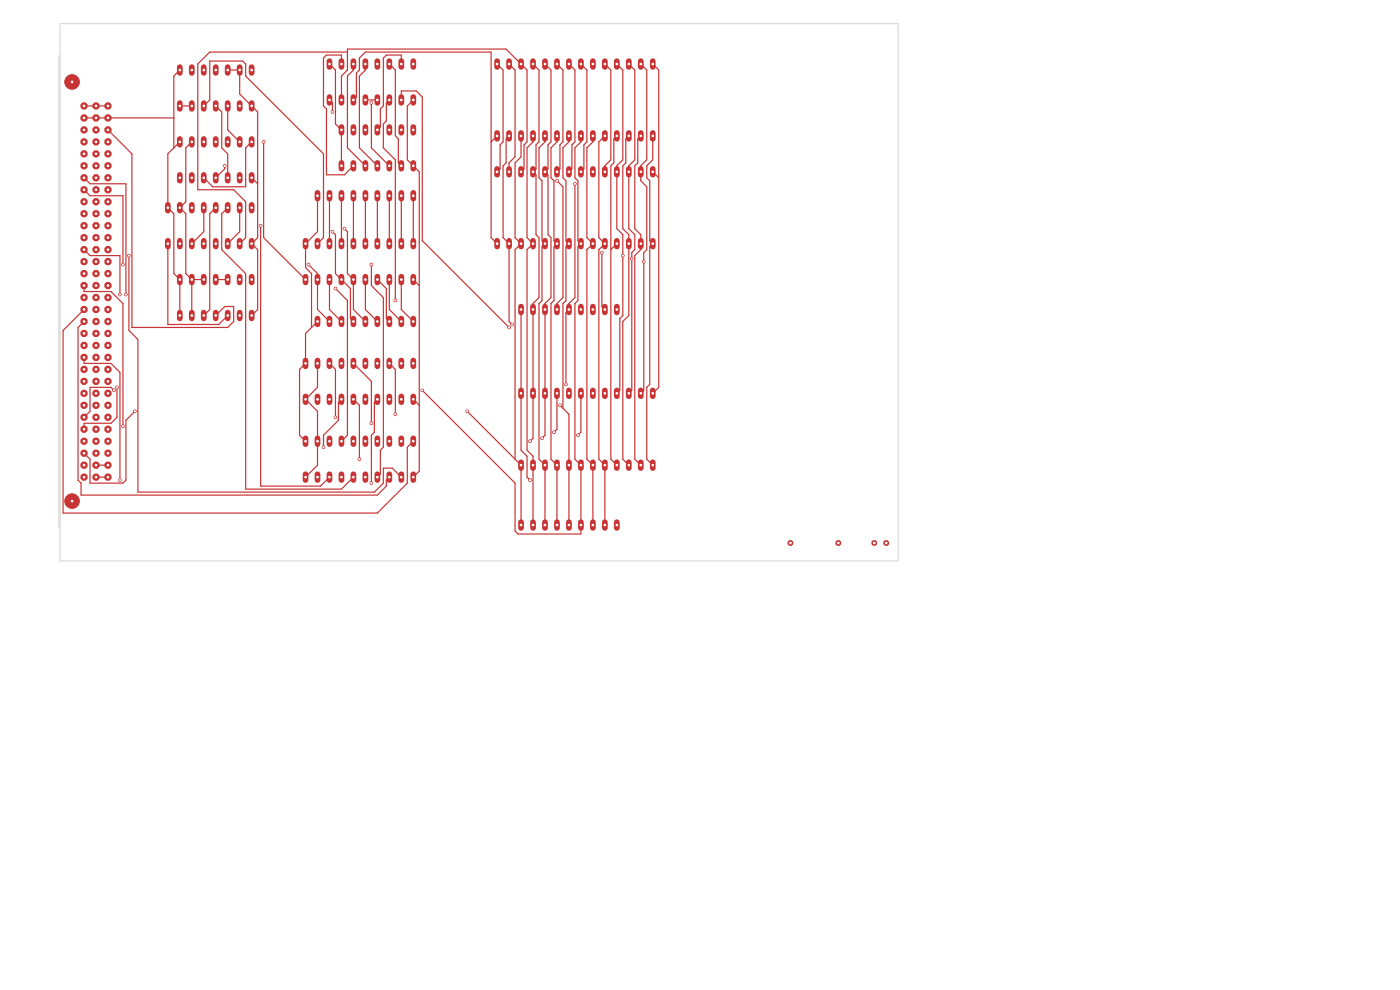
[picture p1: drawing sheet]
<svg xmlns="http://www.w3.org/2000/svg" width="297mm" height="210mm" viewBox="0 0 297 210" stroke-linecap="round" stroke-linejoin="round" font-family="sans-serif">
<g fill="none" stroke="#c83434" stroke-width="1.2">
<path d="M38.1 14.2v1.3M40.7 14.2v1.3M43.2 14.2v1.3M45.8 14.2v1.3M48.3 14.2v1.3M50.8 14.2v1.3M53.4 14.2v1.3M69.9 13v1.2M72.4 13v1.2M75 13v1.2M77.5 13v1.2M80.1 13v1.2"/>
<path d="M82.6 13v1.2M85.1 13v1.2M87.7 13v1.2M38.1 21.9v1.2M40.7 21.9v1.2M43.2 21.9v1.2M45.8 21.9v1.2M48.3 21.9v1.2M50.8 21.9v1.2M53.4 21.9v1.2M69.9 20.6v1.2M72.4 20.6v1.2"/>
<path d="M75 20.6v1.2M77.5 20.6v1.2M80.1 20.6v1.2M82.6 20.6v1.2M85.1 20.6v1.2M87.7 20.6v1.2M35.6 43.5v1.2M35.6 51.1v1.2M38.1 43.5v1.2M38.1 51.1v1.2M38.1 58.7v1.2M40.7 43.5v1.2"/>
<path d="M40.7 51.1v1.2M40.7 58.7v1.2M43.2 43.5v1.2M43.2 51.1v1.2M43.2 58.7v1.2M45.8 43.5v1.2M45.8 51.1v1.2M45.8 58.7v1.2M48.3 43.5v1.2M48.3 51.1v1.2M48.3 58.7v1.2M50.8 43.5v1.2"/>
<path d="M50.8 51.1v1.2M50.8 58.7v1.2M53.4 43.5v1.2M53.4 51.1v1.2M53.4 58.7v1.2M64.8 51.1v1.2M64.8 58.7v1.2M67.4 40.9v1.2M67.4 51.1v1.2M67.4 58.7v1.2M69.9 40.9v1.2M69.9 51.1v1.2"/>
<path d="M69.9 58.7v1.2M72.4 40.9v1.2M72.4 51.1v1.2M72.4 58.7v1.2M75 40.9v1.2M75 51.1v1.2M75 58.7v1.2M77.5 40.9v1.2M77.5 51.1v1.2M77.5 58.7v1.2M80.1 40.9v1.2M80.1 51.1v1.2"/>
<path d="M80.1 58.7v1.2M82.6 40.9v1.2M82.6 51.1v1.2M82.6 58.7v1.2M85.1 40.9v1.2M85.1 51.1v1.2M85.1 58.7v1.2M87.7 40.9v1.2M87.7 51.1v1.2M87.7 58.7v1.2M38.1 66.3v1.2M40.7 66.3v1.2"/>
<path d="M43.2 66.3v1.2M45.8 66.3v1.2M48.3 66.3v1.2M50.8 66.3v1.2M53.4 66.3v1.2M67.4 67.6v1.2M69.9 67.6v1.2M72.4 67.6v1.2M75 67.6v1.2M77.5 67.6v1.2M80.1 67.6v1.2M82.6 67.6v1.2"/>
<path d="M85.1 67.6v1.2M87.7 67.6v1.2M110.5 65v1.3M113.1 65v1.3M115.6 65v1.3M118.2 65v1.3M120.7 65v1.3M123.2 65v1.3M125.8 65v1.3M128.3 65v1.3M130.9 65v1.3"/>
</g>
<g fill="#c83434" stroke="#c83434" stroke-width=".21">
<circle cx="15.3" cy="106.3" r="1.55"/>
<circle cx="15.3" cy="17.4" r="1.55"/>
</g>
<g fill="#c83434">
<circle cx="17.8" cy="101.2" r=".82"/>
<circle cx="17.8" cy="98.7" r=".82"/>
<circle cx="17.8" cy="96.1" r=".82"/>
<circle cx="17.8" cy="93.6" r=".82"/>
<circle cx="17.8" cy="91.1" r=".82"/>
<circle cx="17.8" cy="88.5" r=".82"/>
<circle cx="17.8" cy="86" r=".82"/>
<circle cx="17.8" cy="83.4" r=".82"/>
<circle cx="17.8" cy="80.9" r=".82"/>
<circle cx="17.8" cy="78.4" r=".82"/>
<circle cx="17.8" cy="75.8" r=".82"/>
<circle cx="17.8" cy="73.3" r=".82"/>
<circle cx="17.8" cy="70.7" r=".82"/>
<circle cx="17.8" cy="68.2" r=".82"/>
<circle cx="17.8" cy="65.7" r=".82"/>
<circle cx="17.8" cy="63.1" r=".82"/>
<circle cx="17.8" cy="60.6" r=".82"/>
<circle cx="17.8" cy="58" r=".82"/>
<circle cx="17.8" cy="55.5" r=".82"/>
<circle cx="17.8" cy="53" r=".82"/>
<circle cx="17.8" cy="50.4" r=".82"/>
<circle cx="17.8" cy="47.9" r=".82"/>
<circle cx="17.8" cy="45.3" r=".82"/>
<circle cx="17.8" cy="42.8" r=".82"/>
<circle cx="17.8" cy="40.3" r=".82"/>
<circle cx="17.8" cy="37.7" r=".82"/>
<circle cx="17.8" cy="35.2" r=".82"/>
<circle cx="17.8" cy="32.6" r=".82"/>
<circle cx="17.8" cy="30.1" r=".82"/>
<circle cx="17.8" cy="27.6" r=".82"/>
<circle cx="17.8" cy="25" r=".82"/>
<circle cx="17.8" cy="22.5" r=".82"/>
<circle cx="20.4" cy="101.2" r=".82"/>
<circle cx="20.4" cy="98.7" r=".82"/>
<circle cx="20.4" cy="96.1" r=".82"/>
<circle cx="20.4" cy="93.6" r=".82"/>
<circle cx="20.4" cy="91.1" r=".82"/>
<circle cx="20.4" cy="88.5" r=".82"/>
<circle cx="20.4" cy="86" r=".82"/>
<circle cx="20.4" cy="83.4" r=".82"/>
<circle cx="20.4" cy="80.9" r=".82"/>
<circle cx="20.4" cy="78.4" r=".82"/>
<circle cx="20.4" cy="75.8" r=".82"/>
<circle cx="20.4" cy="73.3" r=".82"/>
<circle cx="20.4" cy="70.7" r=".82"/>
<circle cx="20.4" cy="68.2" r=".82"/>
<circle cx="20.4" cy="65.7" r=".82"/>
<circle cx="20.4" cy="63.1" r=".82"/>
<circle cx="20.4" cy="60.6" r=".82"/>
<circle cx="20.4" cy="58" r=".82"/>
<circle cx="20.4" cy="55.5" r=".82"/>
<circle cx="20.4" cy="53" r=".82"/>
<circle cx="20.4" cy="50.4" r=".82"/>
<circle cx="20.4" cy="47.9" r=".82"/>
<circle cx="20.4" cy="45.3" r=".82"/>
<circle cx="20.4" cy="42.8" r=".82"/>
<circle cx="20.4" cy="40.3" r=".82"/>
<circle cx="20.4" cy="37.7" r=".82"/>
<circle cx="20.4" cy="35.2" r=".82"/>
<circle cx="20.4" cy="32.6" r=".82"/>
<circle cx="20.4" cy="30.1" r=".82"/>
<circle cx="20.4" cy="27.6" r=".82"/>
<circle cx="20.4" cy="25" r=".82"/>
<circle cx="20.4" cy="22.5" r=".82"/>
<circle cx="22.9" cy="101.2" r=".82"/>
<circle cx="22.9" cy="98.7" r=".82"/>
<circle cx="22.9" cy="96.1" r=".82"/>
<circle cx="22.9" cy="93.6" r=".82"/>
<circle cx="22.9" cy="91.1" r=".82"/>
<circle cx="22.9" cy="88.5" r=".82"/>
<circle cx="22.9" cy="86" r=".82"/>
<circle cx="22.9" cy="83.4" r=".82"/>
<circle cx="22.9" cy="80.9" r=".82"/>
<circle cx="22.9" cy="78.4" r=".82"/>
<circle cx="22.9" cy="75.8" r=".82"/>
<circle cx="22.9" cy="73.3" r=".82"/>
<circle cx="22.9" cy="70.7" r=".82"/>
<circle cx="22.9" cy="68.2" r=".82"/>
<circle cx="22.9" cy="65.7" r=".82"/>
<circle cx="22.9" cy="63.1" r=".82"/>
<circle cx="22.9" cy="60.6" r=".82"/>
<circle cx="22.9" cy="58" r=".82"/>
<circle cx="22.9" cy="55.5" r=".82"/>
<circle cx="22.9" cy="53" r=".82"/>
<circle cx="22.9" cy="50.4" r=".82"/>
<circle cx="22.9" cy="47.9" r=".82"/>
<circle cx="22.9" cy="45.3" r=".82"/>
<circle cx="22.9" cy="42.8" r=".82"/>
<circle cx="22.9" cy="40.3" r=".82"/>
<circle cx="22.9" cy="37.7" r=".82"/>
<circle cx="22.9" cy="35.2" r=".82"/>
<circle cx="22.9" cy="32.6" r=".82"/>
<circle cx="22.9" cy="30.1" r=".82"/>
<circle cx="22.9" cy="27.6" r=".82"/>
<circle cx="22.9" cy="25" r=".82"/>
<circle cx="22.9" cy="22.5" r=".82"/>
<circle cx="188" cy="115.2" r=".66"/>
<circle cx="185.5" cy="115.2" r=".66"/>
<circle cx="177.8" cy="115.2" r=".66"/>
<circle cx="167.7" cy="115.2" r=".66"/>
</g>
<g fill="none" stroke="#c83434" stroke-width="1.2">
<path d="M105.5 13v1.2M108 13v1.2M110.5 13v1.2M113.1 13v1.2M115.6 13v1.2M118.2 13v1.2M120.7 13v1.2M123.2 13v1.2M125.8 13v1.2M128.3 13v1.2M130.9 13v1.2M133.4 13v1.2"/>
<path d="M135.9 13v1.2M138.5 13v1.2M38.1 29.5v1.2M38.1 37.1v1.2M40.7 29.5v1.2M40.7 37.1v1.2M43.2 29.5v1.2M43.2 37.1v1.2M45.8 29.5v1.2M45.8 37.1v1.2M48.3 29.5v1.2M48.3 37.1v1.2"/>
<path d="M50.8 29.5v1.2M50.8 37.1v1.2M53.4 29.5v1.2M53.4 37.1v1.2M72.4 26.9v1.3M72.4 34.6v1.2M75 26.9v1.3M75 34.6v1.2M77.5 26.9v1.3M77.5 34.6v1.2M80.1 26.9v1.3M80.1 34.6v1.2"/>
<path d="M82.6 26.9v1.3M82.6 34.6v1.2M85.1 26.9v1.3M85.1 34.6v1.2M87.7 26.9v1.3M87.7 34.6v1.2M105.5 28.2v1.2M105.5 35.8v1.3M108 28.2v1.2M108 35.8v1.3M110.5 28.2v1.2M110.5 35.8v1.3"/>
<path d="M113.1 28.2v1.2M113.1 35.8v1.3M115.6 28.2v1.2M115.6 35.8v1.3M118.2 28.2v1.2M118.2 35.8v1.3M120.7 28.2v1.2M120.7 35.8v1.3M123.2 28.2v1.2M123.2 35.8v1.3M125.8 28.2v1.2M125.8 35.8v1.3"/>
<path d="M128.3 28.2v1.2M128.3 35.8v1.3M130.9 28.2v1.2M130.9 35.8v1.3M133.4 28.2v1.2M133.4 35.8v1.3M135.9 28.2v1.2M135.9 35.8v1.3M138.5 28.2v1.2M138.5 35.8v1.3M105.5 51.1v1.2M108 51.1v1.2"/>
<path d="M110.5 51.1v1.2M113.1 51.1v1.2M115.6 51.1v1.2M118.2 51.1v1.2M120.7 51.1v1.2M123.2 51.1v1.2M125.8 51.1v1.2M128.3 51.1v1.2M130.9 51.1v1.2M133.4 51.1v1.2M135.9 51.1v1.2M138.5 51.1v1.2"/>
<path d="M64.8 76.5v1.2M67.4 76.5v1.2M69.9 76.5v1.2M72.4 76.5v1.2M75 76.5v1.2M77.5 76.5v1.2M80.1 76.5v1.2M82.6 76.5v1.2M85.1 76.5v1.2M87.7 76.5v1.2M64.8 84.1v1.2M64.8 93v1.2"/>
<path d="M67.4 84.1v1.2M67.4 93v1.2M69.9 84.1v1.2M69.9 93v1.2M72.4 84.1v1.2M72.4 93v1.2M75 84.1v1.2M75 93v1.2M77.5 84.1v1.2M77.5 93v1.2M80.1 84.1v1.2M80.1 93v1.2"/>
<path d="M82.6 84.1v1.2M82.6 93v1.2M85.1 84.1v1.2M85.1 93v1.2M87.7 84.1v1.2M87.7 93v1.2M110.5 82.8v1.2M110.5 98.1v1.2M113.1 82.8v1.2M113.1 98.1v1.2M115.6 82.8v1.2M115.6 98.1v1.2"/>
<path d="M118.2 82.8v1.2M118.2 98.1v1.2M120.7 82.8v1.2M120.7 98.1v1.2M123.2 82.8v1.2M123.2 98.1v1.2M125.8 82.8v1.2M125.8 98.1v1.2M128.3 82.8v1.2M128.3 98.1v1.2M130.9 82.8v1.2M130.9 98.1v1.2"/>
<path d="M133.4 82.8v1.2M133.4 98.1v1.2M135.9 82.8v1.2M135.9 98.1v1.2M138.5 82.8v1.2M138.5 98.1v1.2M64.8 100.6v1.2M67.4 100.6v1.2M69.9 100.6v1.2M72.4 100.6v1.2M75 100.6v1.2M77.5 100.6v1.2"/>
<path d="M80.1 100.6v1.2M82.6 100.6v1.2M85.1 100.6v1.2M87.7 100.6v1.2M110.5 110.8v1.2M113.1 110.8v1.2M115.6 110.8v1.2M118.2 110.8v1.2M120.7 110.8v1.2M123.2 110.8v1.2M125.8 110.8v1.2M128.3 110.8v1.2"/>
<path d="M130.9 110.8v1.2"/>
</g>
<g fill="#c83434" stroke="#c83434" stroke-width=".21">
<circle cx="112.4" cy="101.8" r=".28"/>
<circle cx="65.5" cy="56.1" r=".28"/>
<circle cx="25.4" cy="62.5" r=".28"/>
<circle cx="73.1" cy="48.5" r=".28"/>
<circle cx="26.1" cy="56.1" r=".28"/>
<circle cx="70.5" cy="49.1" r=".28"/>
<circle cx="26.7" cy="62.5" r=".28"/>
<circle cx="28.6" cy="87.2" r=".28"/>
<circle cx="68.6" cy="94.9" r=".28"/>
<circle cx="24.8" cy="82.2" r=".28"/>
<circle cx="24.2" cy="82.8" r=".28"/>
<circle cx="83.9" cy="87.9" r=".28"/>
<circle cx="25.4" cy="101.8" r=".28"/>
<circle cx="26.1" cy="90.4" r=".28"/>
<circle cx="71.2" cy="61.2" r=".28"/>
<circle cx="55.9" cy="30.1" r=".28"/>
<circle cx="71.2" cy="88.5" r=".28"/>
<circle cx="78.8" cy="89.8" r=".28"/>
<circle cx="89.6" cy="82.8" r=".28"/>
<circle cx="118.8" cy="86" r=".28"/>
<circle cx="78.8" cy="102.5" r=".28"/>
<circle cx="76.2" cy="97.4" r=".28"/>
<circle cx="99.1" cy="87.2" r=".28"/>
<circle cx="112.4" cy="93.6" r=".28"/>
<circle cx="115" cy="93" r=".28"/>
<circle cx="118.2" cy="38.3" r=".28"/>
<circle cx="122.6" cy="92.3" r=".28"/>
<circle cx="120.1" cy="81.5" r=".28"/>
<circle cx="122" cy="39" r=".28"/>
<circle cx="117.5" cy="91.7" r=".28"/>
<circle cx="70.5" cy="23.7" r=".28"/>
<circle cx="108.6" cy="68.8" r=".28"/>
<circle cx="127.7" cy="53.6" r=".28"/>
<circle cx="83.9" cy="63.7" r=".28"/>
<circle cx="136.6" cy="55.5" r=".28"/>
<circle cx="134" cy="54.9" r=".28"/>
<circle cx="132.1" cy="54.2" r=".28"/>
<circle cx="47.7" cy="35.2" r=".28"/>
<circle cx="108" cy="69.5" r=".28"/>
<circle cx="78.8" cy="21.8" r=".28"/>
<circle cx="27.4" cy="54.2" r=".28"/>
<circle cx="78.8" cy="56.1" r=".28"/>
<circle cx="55.3" cy="47.9" r=".28"/>
</g>
<g fill="none" stroke="#c83434" stroke-width=".25">
<path d="M38.1 14.9l-1.2 1.2v15.3M48.3 14.9h2.5v5l3.9 3.8v26.7l-1.3 1.3 1.3 1.3v12.7l-1.3 1.2M69.9 13.6l1.3 1.3v11.4l1.2 1.3v7.6M72.4 13.6v-1.9h-3.1l-.7 .6v10.2l.7 .6v14h3.8l1.9-1.9M73.7 11h-29.2l-2.5 2.6v26.7h7.6l2.5 2.5v7.6l-1.3 1.3M75 13.6v1.3l-1.3 1.2v15.3l3.8 3.8M77.5 13.6v1.3l-1.3 1.2v15.3l3.9 3.8M82.6 13.6l1.3 1.3v13.9l.6 .7v5l.6 .7M85.1 13.6v-1.9h-3.1l-.7 .6v10.2l-.6 .6v3.8l-.6 .7M105.5 13.6l1.2 1.3v15.2l-.6 .6v5.1l-.6 .6M108 13.6l1.3 1.3v18.4l-1.3 1.2v1.9M113.1 13.6l1.2 1.3v15.2l-.6 .6v5.1l-.6 .6 .6 .7v12.7l.6 .6v12.7l-1.2 1.3v28.6l-.7 .6"/>
<path d="M115.6 13.6l1.3 1.3v15.2l-.6 .6v5.1l-.7 .6 .7 .7v12.7l.6 .6v12.7l-1.3 1.3v27.9l-.6 .7M118.2 13.6l1.2 1.3v15.2l-.6 .6v5.1l-.6 .6M120.7 13.6l1.3 1.3v15.2l-.7 .6v5.1l-.6 .6M123.2 13.6l1.3 1.3v15.2l-.6 .6v5.1l-.7 .6M128.3 13.6l1.3 1.3v19l-1.3 1.3v1.2M130.9 13.6l1.2 1.3v19l-1.2 1.3v13.3l1.2 1.3v17.1l-.6 .7v15.2l-.6 .6M133.4 13.6l1.3 1.3v19l-1.3 1.3v13.3l1.3 1.3v3.2l-.7 .6v29.2l-.6 .6M135.9 13.6l1.3 1.3v19l-1.3 1.3v3.2l1.3 1.2v13.4l-.6 .6v29.2l-.7 .6M138.5 13.6l1.2 1.3v67.3l-1.2 1.2M17.8 22.5h5.1M17.8 25h19.1M17.8 37.7l1.3 1.3h7.6v23.5"/>
<path d="M22.9 27.6l5.1 5v36.9h20.3l1.3-1.3v-3.2h-1.9l-1.9 1.9M38.1 22.5h2.6M38.1 30.1l-2.5 2.5v11.5l1.3 1.2v12.7l1.2 1.3v7.6M40.7 30.1l-1.3 1.3v11.4l-1.3 1.3 1.3 1.2v12.7l1.3 1.3M43.2 22.5l1.3-1.3v-8.2h7l.6 .6v2.5l16.5 16.5v17.8l-1.2 1.3M45.8 22.5l1.2 1.2v7.7l1.3 1.2v5.1M47.7 35.2v.6l-1.9 1.9M48.3 22.5v5.1l2.5 2.5M53.4 37.7l1.3 1.3M53.4 30.1l-1.3 1.3v8.2h-7l-1.9-1.9M55.9 30.1v20.3l8.9 8.9M69.9 21.2l.6 .6v1.9"/>
<path d="M72.4 21.2v-5.1l1.3-1.2v-4.5h33.7l4.4 4.5v15.2l-.6 .6v5.1l-.7 .6M75 21.2l.6-.6v-5.1l.6-.6v-2.6l1.3-1.3h26.7v39.4l1.3 1.3M77.5 21.2h2.6M78.8 21.8v9.6l3.8 3.8M82.6 21.2l-.6 .6v3.9l-.7 .6v5.1l2.6 2.5v29.9M85.1 21.2v-1.9h3.2l1.3 1.3v30.5l18.4 18.4M87.7 21.2l-1.3 1.3v11.4l2.5 2.5v63.5l-1.2 1.3M105.5 28.8l-1.3 1.3M108 28.8l-.6 .7v5l-.7 .7v15.2l1.3 1.3v16.5l.6 .6M110.5 28.8v4.5l-1.2 1.2v15.9l1.2 1.3-1.2 1.3v44.4M113.1 28.8v1.3l-1.3 1.3v19l1.3 1.3-1.3 1.3v42.5l1.3 1.3v14.6M115.6 28.8v1.3l-1.3 1.3v6.3l.7 .7v12.7l.6 .6-.6 .6v11.5l-.7 .6v33l1.3 1.3v12.7"/>
<path d="M118.2 28.8v1.3l-1.3 1.3v6.3l.6 .7v12.7l.7 .6-.7 .6v11.5l-.6 .6v33l1.3 1.3v12.7M118.2 38.4l1.2 1.2v23.5l-1.2 1.3v1.3M120.7 28.8v1.3l-1.3 1.3v6.3l.7 .7v12.7l.6 .6-.6 .6v11.5l-.7 .6v22.2M122 39v24.1l-1.3 1.3v1.3l-.6 .6v15.2M123.2 28.8v1.3l-1.2 1.3v6.3l.6 .7v12.7l.6 .6-.6 .6v11.5l-.6 .6v33l1.2 1.3v14.6h-13.3l-.6-.7v-10.1l-19.7-19.7M125.8 28.8v1.3l-1.3 1.3v19l1.3 1.3-1.3 1.3v44.4l1.3 1.3v12.7M128.3 28.8l-1.3 1.3v20.3l1.3 1.3-1.3 1.3v44.4l1.3 1.3v12.7M130.9 28.8l-.7 .7v5l-.6 .7v62.2l1.3 1.3M133.4 28.8l-.6 .7v5l-.7 .7v13.3l1.3 1.3v17.1l-1.3 1.3v29.2l1.3 1.3M135.9 28.8l-.6 .7v5l-.6 .7v13.3l1.2 1.3v3.2l-1.2 1.2v43.2l1.2 1.3M138.5 28.8v5.1l-1.3 1.3v2.5l.6 .7v12.7l.7 .6-.7 .6v29.2l-.6 .7v15.2l1.3 1.3M138.5 36.4l1.2 1.3"/>
<path d="M17.8 53l1.3 1.2h6.3v8.3M17.8 40.3l1.3 1.2h7v14.6M27.4 54.2v15.9l1.9 1.9v32.4h50.1l1.9-1.9v-3.2h1.9l1.9 1.9M35.6 51.7v17.1h10.8l1.9-1.9M40.7 59.3h2.5M40.7 59.3v7.6M43.2 44.1v5l-2.5 2.6M45.8 59.3h2.5M45.8 44.1l-1.3 1.2v20.4l-1.3 1.2M48.3 44.1l-1.3 1.2v7.7l5.1 5v45.8h20.3l2.6-2.6M50.8 44.1v5l-2.5 2.6M55.3 47.9v55.2h12.7l1.9-1.9"/>
<path d="M65.5 56.1l1.9 1.9v7.7l2.5 2.5M67.4 41.5v7.6l-2.6 2.6v5.1l1.3 1.2v11.5M69.9 41.5v10.2M69.9 59.3v6.4l2.5 2.5M70.5 49.1l.7 .7v8.2l3.1 3.2v6.4l.7 .6M72.4 41.5v10.2M73.1 48.5l.6 .6v8.9l1.3 1.3v6.4l2.5 2.5M75 41.5v10.2M77.5 41.5v10.2M77.5 59.3v6.4l2.6 2.5M78.8 56.1v4.5l2.5 2.5v31.8l-.6 .6v5.1l-.6 .6M80.1 59.3l1.9 1.9v6.4l.6 .6"/>
<path d="M80.1 41.5v10.2M82.6 59.3v6.4l2.5 2.5M82.6 41.5v10.2M85.1 41.5v10.2M85.1 59.3v6.4l2.6 2.5M87.7 59.3l1.2 1.3M87.7 41.5v10.2M127.7 53.6v11.4l.6 .7M130.9 51.7l-1.3 1.3M17.8 65.7l-4.4 4.4v38.7h66.7l6.3-6.3v-7.6l1.3-1.3M17.8 75.8v1.3h5.7l1.9 1.9v22.9M17.8 68.2l-1.2 1.3v32.4l.6 .6v2.5h62.9l1.9-1.9v-1.2l.6-.7"/>
<path d="M17.8 60.6v1.2h5.7l2.6 2.6v26M67.4 77.1v5.1l-2.6 2.5 2.6 2.5v11.5l-2.6 2.5M67.4 68.2l-2.6 2.5v6.4l-1.3 1.3v13.9l1.3 1.3M69.9 77.1l1.3 1.3v10.1M71.2 61.2l2.5 2.6v28.5l-1.3 1.3M75 77.1l3.8 3.8v8.9M82.6 77.1l1.3 1.3v9.5M110.5 65.7v29.8l1.3 1.3v4.4l.6 .7M20.4 98.7h2.5M24.2 82.8l-.7-.6h-4.4v5l-1.3 1.3M24.8 82.2v6.3l-1.3 1.3h-5.7v1.3M28.6 87.2l-1.9 2v12.7l-.6 .6h-7v-5.1l-1.3-1.3"/>
<path d="M72.4 84.7l-.6 .6v3.9l-3.2 3.1v2.6M75 84.7l1.2 1.3v11.4M80.1 84.7l-.7 .6v6.4l-.6 .6v10.2M87.7 84.7l1.2 1.3M99.1 87.2l11.4 11.5v12.7M118.2 83.4v7.7l-.7 .6M118.8 86l1.9 1.9v23.5M123.2 83.4v8.3l-.6 .6M20.4 101.2h2.5"/>
</g>
<path d="M12.5 11.8v100.1M12.7 5h177.8v114h-177.8z" fill="none" stroke="#d0d2cd" stroke-width=".21"/>
<g fill="#fff" stroke="#fff" stroke-width=".21">
<circle cx="112.4" cy="101.8" r=".13"/>
<circle cx="65.5" cy="56.1" r=".13"/>
<circle cx="25.4" cy="62.5" r=".13"/>
<circle cx="73.1" cy="48.5" r=".13"/>
<circle cx="26.1" cy="56.1" r=".13"/>
<circle cx="70.5" cy="49.1" r=".13"/>
<circle cx="26.7" cy="62.5" r=".13"/>
<circle cx="28.6" cy="87.2" r=".13"/>
<circle cx="68.6" cy="94.9" r=".13"/>
<circle cx="24.8" cy="82.2" r=".13"/>
<circle cx="24.2" cy="82.8" r=".13"/>
<circle cx="83.9" cy="87.9" r=".13"/>
<circle cx="25.4" cy="101.8" r=".13"/>
<circle cx="26.1" cy="90.4" r=".13"/>
<circle cx="71.2" cy="61.2" r=".13"/>
<circle cx="55.9" cy="30.1" r=".13"/>
<circle cx="71.2" cy="88.5" r=".13"/>
<circle cx="78.8" cy="89.8" r=".13"/>
<circle cx="89.6" cy="82.8" r=".13"/>
<circle cx="118.8" cy="86" r=".13"/>
<circle cx="78.8" cy="102.5" r=".13"/>
<circle cx="76.2" cy="97.4" r=".13"/>
<circle cx="99.1" cy="87.2" r=".13"/>
<circle cx="112.4" cy="93.6" r=".13"/>
<circle cx="115" cy="93" r=".13"/>
<circle cx="118.2" cy="38.3" r=".13"/>
<circle cx="122.6" cy="92.3" r=".13"/>
<circle cx="120.1" cy="81.5" r=".13"/>
<circle cx="122" cy="39" r=".13"/>
<circle cx="117.5" cy="91.7" r=".13"/>
<circle cx="70.5" cy="23.7" r=".13"/>
<circle cx="108.6" cy="68.8" r=".13"/>
<circle cx="127.7" cy="53.6" r=".13"/>
<circle cx="83.9" cy="63.7" r=".13"/>
<circle cx="136.6" cy="55.5" r=".13"/>
<circle cx="134" cy="54.9" r=".13"/>
<circle cx="132.1" cy="54.2" r=".13"/>
<circle cx="47.7" cy="35.2" r=".13"/>
<circle cx="108" cy="69.5" r=".13"/>
<circle cx="78.8" cy="21.8" r=".13"/>
<circle cx="27.4" cy="54.2" r=".13"/>
<circle cx="78.8" cy="56.1" r=".13"/>
<circle cx="55.3" cy="47.9" r=".13"/>
<circle cx="64.8" cy="59.3" r=".17"/>
<circle cx="67.4" cy="59.3" r=".17"/>
<circle cx="69.9" cy="59.3" r=".17"/>
<circle cx="72.4" cy="59.3" r=".17"/>
<circle cx="75" cy="59.3" r=".17"/>
<circle cx="77.5" cy="59.3" r=".17"/>
<circle cx="80.1" cy="59.3" r=".17"/>
<circle cx="82.6" cy="59.3" r=".17"/>
<circle cx="85.1" cy="59.3" r=".17"/>
<circle cx="87.7" cy="59.3" r=".17"/>
<circle cx="87.7" cy="51.7" r=".17"/>
<circle cx="85.1" cy="51.7" r=".17"/>
<circle cx="82.6" cy="51.7" r=".17"/>
<circle cx="80.1" cy="51.7" r=".17"/>
<circle cx="77.5" cy="51.7" r=".17"/>
<circle cx="75" cy="51.7" r=".17"/>
<circle cx="72.4" cy="51.7" r=".17"/>
<circle cx="69.9" cy="51.7" r=".17"/>
<circle cx="67.4" cy="51.7" r=".17"/>
<circle cx="64.8" cy="51.7" r=".17"/>
<circle cx="38.1" cy="66.9" r=".17"/>
<circle cx="40.7" cy="66.9" r=".17"/>
<circle cx="43.2" cy="66.9" r=".17"/>
<circle cx="45.8" cy="66.9" r=".17"/>
<circle cx="48.3" cy="66.9" r=".17"/>
<circle cx="50.8" cy="66.9" r=".17"/>
<circle cx="53.4" cy="66.9" r=".17"/>
<circle cx="53.4" cy="59.3" r=".17"/>
<circle cx="50.8" cy="59.3" r=".17"/>
<circle cx="48.3" cy="59.3" r=".17"/>
<circle cx="45.8" cy="59.3" r=".17"/>
<circle cx="43.2" cy="59.3" r=".17"/>
<circle cx="40.7" cy="59.3" r=".17"/>
<circle cx="38.1" cy="59.3" r=".17"/>
<circle cx="110.5" cy="65.7" r=".17"/>
<circle cx="113.1" cy="65.7" r=".17"/>
<circle cx="115.6" cy="65.7" r=".17"/>
<circle cx="118.2" cy="65.7" r=".17"/>
<circle cx="120.7" cy="65.7" r=".17"/>
<circle cx="123.2" cy="65.7" r=".17"/>
<circle cx="125.8" cy="65.7" r=".17"/>
<circle cx="128.3" cy="65.7" r=".17"/>
<circle cx="130.9" cy="65.7" r=".17"/>
<circle cx="67.4" cy="41.5" r=".17"/>
<circle cx="69.9" cy="41.5" r=".17"/>
<circle cx="72.4" cy="41.5" r=".17"/>
<circle cx="75" cy="41.5" r=".17"/>
<circle cx="77.5" cy="41.5" r=".17"/>
<circle cx="80.1" cy="41.5" r=".17"/>
<circle cx="82.6" cy="41.5" r=".17"/>
<circle cx="85.1" cy="41.5" r=".17"/>
<circle cx="87.7" cy="41.5" r=".17"/>
<circle cx="38.1" cy="22.5" r=".17"/>
<circle cx="40.7" cy="22.5" r=".17"/>
<circle cx="43.2" cy="22.5" r=".17"/>
<circle cx="45.8" cy="22.5" r=".17"/>
<circle cx="48.3" cy="22.5" r=".17"/>
<circle cx="50.8" cy="22.5" r=".17"/>
<circle cx="53.4" cy="22.5" r=".17"/>
<circle cx="53.4" cy="14.9" r=".17"/>
<circle cx="50.8" cy="14.9" r=".17"/>
<circle cx="48.3" cy="14.9" r=".17"/>
<circle cx="45.8" cy="14.9" r=".17"/>
<circle cx="43.2" cy="14.9" r=".17"/>
<circle cx="40.7" cy="14.9" r=".17"/>
<circle cx="38.1" cy="14.9" r=".17"/>
<circle cx="69.9" cy="21.2" r=".17"/>
<circle cx="72.4" cy="21.2" r=".17"/>
<circle cx="75" cy="21.2" r=".17"/>
<circle cx="77.5" cy="21.2" r=".17"/>
<circle cx="80.1" cy="21.2" r=".17"/>
<circle cx="82.6" cy="21.2" r=".17"/>
<circle cx="85.1" cy="21.2" r=".17"/>
<circle cx="87.7" cy="21.2" r=".17"/>
<circle cx="87.7" cy="13.6" r=".17"/>
<circle cx="85.1" cy="13.6" r=".17"/>
<circle cx="82.6" cy="13.6" r=".17"/>
<circle cx="80.1" cy="13.6" r=".17"/>
<circle cx="77.5" cy="13.6" r=".17"/>
<circle cx="75" cy="13.6" r=".17"/>
<circle cx="72.4" cy="13.6" r=".17"/>
<circle cx="69.9" cy="13.6" r=".17"/>
<circle cx="35.6" cy="51.7" r=".17"/>
<circle cx="38.1" cy="51.7" r=".17"/>
<circle cx="40.7" cy="51.7" r=".17"/>
<circle cx="43.2" cy="51.7" r=".17"/>
<circle cx="45.8" cy="51.7" r=".17"/>
<circle cx="48.3" cy="51.7" r=".17"/>
<circle cx="50.8" cy="51.7" r=".17"/>
<circle cx="53.4" cy="51.7" r=".17"/>
<circle cx="53.4" cy="44.1" r=".17"/>
<circle cx="50.8" cy="44.1" r=".17"/>
<circle cx="48.3" cy="44.1" r=".17"/>
<circle cx="45.8" cy="44.1" r=".17"/>
<circle cx="43.2" cy="44.1" r=".17"/>
<circle cx="40.7" cy="44.1" r=".17"/>
<circle cx="38.1" cy="44.1" r=".17"/>
<circle cx="35.6" cy="44.1" r=".17"/>
<circle cx="67.4" cy="68.2" r=".17"/>
<circle cx="69.9" cy="68.2" r=".17"/>
<circle cx="72.4" cy="68.2" r=".17"/>
<circle cx="75" cy="68.2" r=".17"/>
<circle cx="77.5" cy="68.2" r=".17"/>
<circle cx="80.1" cy="68.2" r=".17"/>
<circle cx="82.6" cy="68.2" r=".17"/>
<circle cx="85.1" cy="68.2" r=".17"/>
<circle cx="87.7" cy="68.2" r=".17"/>
<circle cx="15.3" cy="106.3" r=".18"/>
<circle cx="15.3" cy="17.4" r=".17"/>
<circle cx="17.8" cy="101.2" r=".17"/>
<circle cx="17.8" cy="98.7" r=".17"/>
<circle cx="17.8" cy="96.1" r=".17"/>
<circle cx="17.8" cy="93.6" r=".17"/>
<circle cx="17.8" cy="91.1" r=".17"/>
<circle cx="17.8" cy="88.5" r=".17"/>
<circle cx="17.8" cy="86" r=".17"/>
<circle cx="17.8" cy="83.4" r=".17"/>
<circle cx="17.8" cy="80.9" r=".17"/>
<circle cx="17.8" cy="78.4" r=".17"/>
<circle cx="17.8" cy="75.8" r=".17"/>
<circle cx="17.8" cy="73.3" r=".17"/>
<circle cx="17.8" cy="70.7" r=".17"/>
<circle cx="17.8" cy="68.2" r=".17"/>
<circle cx="17.8" cy="65.7" r=".17"/>
<circle cx="17.8" cy="63.1" r=".17"/>
<circle cx="17.8" cy="60.6" r=".17"/>
<circle cx="17.8" cy="58" r=".17"/>
<circle cx="17.8" cy="55.5" r=".17"/>
<circle cx="17.8" cy="53" r=".17"/>
<circle cx="17.8" cy="50.4" r=".17"/>
<circle cx="17.8" cy="47.9" r=".17"/>
<circle cx="17.8" cy="45.3" r=".17"/>
<circle cx="17.8" cy="42.8" r=".17"/>
<circle cx="17.8" cy="40.3" r=".17"/>
<circle cx="17.8" cy="37.7" r=".17"/>
<circle cx="17.8" cy="35.2" r=".17"/>
<circle cx="17.8" cy="32.6" r=".17"/>
<circle cx="17.8" cy="30.1" r=".17"/>
<circle cx="17.8" cy="27.6" r=".17"/>
<circle cx="17.8" cy="25" r=".17"/>
<circle cx="17.8" cy="22.5" r=".17"/>
<circle cx="20.4" cy="101.2" r=".17"/>
<circle cx="20.4" cy="98.7" r=".17"/>
<circle cx="20.4" cy="96.1" r=".17"/>
<circle cx="20.4" cy="93.6" r=".17"/>
<circle cx="20.4" cy="91.1" r=".17"/>
<circle cx="20.4" cy="88.5" r=".17"/>
<circle cx="20.4" cy="86" r=".17"/>
<circle cx="20.4" cy="83.4" r=".17"/>
<circle cx="20.4" cy="80.9" r=".17"/>
<circle cx="20.4" cy="78.4" r=".17"/>
<circle cx="20.4" cy="75.8" r=".17"/>
<circle cx="20.4" cy="73.3" r=".17"/>
<circle cx="20.4" cy="70.7" r=".17"/>
<circle cx="20.4" cy="68.2" r=".17"/>
<circle cx="20.4" cy="65.7" r=".17"/>
<circle cx="20.4" cy="63.1" r=".17"/>
<circle cx="20.4" cy="60.6" r=".17"/>
<circle cx="20.4" cy="58" r=".17"/>
<circle cx="20.4" cy="55.5" r=".17"/>
<circle cx="20.4" cy="53" r=".17"/>
<circle cx="20.4" cy="50.4" r=".17"/>
<circle cx="20.4" cy="47.9" r=".17"/>
<circle cx="20.4" cy="45.3" r=".17"/>
<circle cx="20.4" cy="42.8" r=".17"/>
<circle cx="20.4" cy="40.3" r=".17"/>
<circle cx="20.4" cy="37.7" r=".17"/>
<circle cx="20.4" cy="35.2" r=".17"/>
<circle cx="20.4" cy="32.6" r=".17"/>
<circle cx="20.4" cy="30.1" r=".17"/>
<circle cx="20.4" cy="27.6" r=".17"/>
<circle cx="20.4" cy="25" r=".17"/>
<circle cx="20.4" cy="22.5" r=".17"/>
<circle cx="22.9" cy="101.2" r=".17"/>
<circle cx="22.9" cy="98.7" r=".17"/>
<circle cx="22.9" cy="96.1" r=".17"/>
<circle cx="22.9" cy="93.6" r=".17"/>
<circle cx="22.9" cy="91.1" r=".17"/>
<circle cx="22.9" cy="88.5" r=".17"/>
<circle cx="22.9" cy="86" r=".17"/>
<circle cx="22.9" cy="83.4" r=".17"/>
<circle cx="22.9" cy="80.9" r=".17"/>
<circle cx="22.9" cy="78.4" r=".17"/>
<circle cx="22.9" cy="75.8" r=".17"/>
<circle cx="22.9" cy="73.3" r=".17"/>
<circle cx="22.9" cy="70.7" r=".17"/>
<circle cx="22.9" cy="68.2" r=".17"/>
<circle cx="22.9" cy="65.7" r=".17"/>
<circle cx="22.9" cy="63.1" r=".17"/>
<circle cx="22.9" cy="60.6" r=".17"/>
<circle cx="22.9" cy="58" r=".17"/>
<circle cx="22.9" cy="55.5" r=".17"/>
<circle cx="22.9" cy="53" r=".17"/>
<circle cx="22.9" cy="50.4" r=".17"/>
<circle cx="22.9" cy="47.9" r=".17"/>
<circle cx="22.9" cy="45.3" r=".17"/>
<circle cx="22.9" cy="42.8" r=".17"/>
<circle cx="22.9" cy="40.3" r=".17"/>
<circle cx="22.9" cy="37.7" r=".17"/>
<circle cx="22.9" cy="35.2" r=".17"/>
<circle cx="22.9" cy="32.6" r=".17"/>
<circle cx="22.9" cy="30.1" r=".17"/>
<circle cx="22.9" cy="27.6" r=".17"/>
<circle cx="22.9" cy="25" r=".17"/>
<circle cx="22.9" cy="22.5" r=".17"/>
<circle cx="188" cy="115.2" r=".17"/>
<circle cx="185.5" cy="115.2" r=".17"/>
<circle cx="177.8" cy="115.2" r=".17"/>
<circle cx="167.7" cy="115.2" r=".17"/>
<circle cx="64.8" cy="84.7" r=".17"/>
<circle cx="67.4" cy="84.7" r=".17"/>
<circle cx="69.9" cy="84.7" r=".17"/>
<circle cx="72.4" cy="84.7" r=".17"/>
<circle cx="75" cy="84.7" r=".17"/>
<circle cx="77.5" cy="84.7" r=".17"/>
<circle cx="80.1" cy="84.7" r=".17"/>
<circle cx="82.6" cy="84.7" r=".17"/>
<circle cx="85.1" cy="84.7" r=".17"/>
<circle cx="87.7" cy="84.7" r=".17"/>
<circle cx="87.7" cy="77.1" r=".17"/>
<circle cx="85.1" cy="77.1" r=".17"/>
<circle cx="82.6" cy="77.1" r=".17"/>
<circle cx="80.1" cy="77.1" r=".17"/>
<circle cx="77.5" cy="77.1" r=".17"/>
<circle cx="75" cy="77.1" r=".17"/>
<circle cx="72.4" cy="77.1" r=".17"/>
<circle cx="69.9" cy="77.1" r=".17"/>
<circle cx="67.4" cy="77.1" r=".17"/>
<circle cx="64.8" cy="77.1" r=".17"/>
<circle cx="130.9" cy="111.4" r=".17"/>
<circle cx="128.3" cy="111.4" r=".17"/>
<circle cx="125.8" cy="111.4" r=".17"/>
<circle cx="123.2" cy="111.4" r=".17"/>
<circle cx="120.7" cy="111.4" r=".17"/>
<circle cx="118.2" cy="111.4" r=".17"/>
<circle cx="115.6" cy="111.4" r=".17"/>
<circle cx="113.1" cy="111.4" r=".17"/>
<circle cx="110.5" cy="111.4" r=".17"/>
<circle cx="64.8" cy="101.2" r=".17"/>
<circle cx="67.4" cy="101.2" r=".17"/>
<circle cx="69.9" cy="101.2" r=".17"/>
<circle cx="72.4" cy="101.2" r=".17"/>
<circle cx="75" cy="101.2" r=".17"/>
<circle cx="77.5" cy="101.2" r=".17"/>
<circle cx="80.1" cy="101.2" r=".17"/>
<circle cx="82.6" cy="101.2" r=".17"/>
<circle cx="85.1" cy="101.2" r=".17"/>
<circle cx="87.7" cy="101.2" r=".17"/>
<circle cx="87.7" cy="93.6" r=".17"/>
<circle cx="85.1" cy="93.6" r=".17"/>
<circle cx="82.6" cy="93.6" r=".17"/>
<circle cx="80.1" cy="93.6" r=".17"/>
<circle cx="77.5" cy="93.6" r=".17"/>
<circle cx="75" cy="93.6" r=".17"/>
<circle cx="72.4" cy="93.6" r=".17"/>
<circle cx="69.9" cy="93.6" r=".17"/>
<circle cx="67.4" cy="93.6" r=".17"/>
<circle cx="64.8" cy="93.6" r=".17"/>
<circle cx="110.5" cy="98.7" r=".17"/>
<circle cx="113.1" cy="98.7" r=".17"/>
<circle cx="115.6" cy="98.7" r=".17"/>
<circle cx="118.2" cy="98.7" r=".17"/>
<circle cx="120.7" cy="98.7" r=".17"/>
<circle cx="123.2" cy="98.7" r=".17"/>
<circle cx="125.8" cy="98.7" r=".17"/>
<circle cx="128.3" cy="98.7" r=".17"/>
<circle cx="130.9" cy="98.7" r=".17"/>
<circle cx="133.4" cy="98.7" r=".17"/>
<circle cx="135.9" cy="98.7" r=".17"/>
<circle cx="138.5" cy="98.7" r=".17"/>
<circle cx="138.5" cy="83.4" r=".17"/>
<circle cx="135.9" cy="83.4" r=".17"/>
<circle cx="133.4" cy="83.4" r=".17"/>
<circle cx="130.9" cy="83.4" r=".17"/>
<circle cx="128.3" cy="83.4" r=".17"/>
<circle cx="125.8" cy="83.4" r=".17"/>
<circle cx="123.2" cy="83.4" r=".17"/>
<circle cx="120.7" cy="83.4" r=".17"/>
<circle cx="118.2" cy="83.4" r=".17"/>
<circle cx="115.6" cy="83.4" r=".17"/>
<circle cx="113.1" cy="83.4" r=".17"/>
<circle cx="110.5" cy="83.4" r=".17"/>
<circle cx="72.4" cy="35.2" r=".17"/>
<circle cx="75" cy="35.2" r=".17"/>
<circle cx="77.5" cy="35.2" r=".17"/>
<circle cx="80.1" cy="35.2" r=".17"/>
<circle cx="82.6" cy="35.2" r=".17"/>
<circle cx="85.1" cy="35.2" r=".17"/>
<circle cx="87.7" cy="35.2" r=".17"/>
<circle cx="87.7" cy="27.6" r=".17"/>
<circle cx="85.1" cy="27.6" r=".17"/>
<circle cx="82.6" cy="27.6" r=".17"/>
<circle cx="80.1" cy="27.6" r=".17"/>
<circle cx="77.5" cy="27.6" r=".17"/>
<circle cx="75" cy="27.6" r=".17"/>
<circle cx="72.4" cy="27.6" r=".17"/>
<circle cx="38.1" cy="37.7" r=".17"/>
<circle cx="40.7" cy="37.7" r=".17"/>
<circle cx="43.2" cy="37.7" r=".17"/>
<circle cx="45.8" cy="37.7" r=".17"/>
<circle cx="48.3" cy="37.7" r=".17"/>
<circle cx="50.8" cy="37.7" r=".17"/>
<circle cx="53.4" cy="37.7" r=".17"/>
<circle cx="53.4" cy="30.1" r=".17"/>
<circle cx="50.8" cy="30.1" r=".17"/>
<circle cx="48.3" cy="30.1" r=".17"/>
<circle cx="45.8" cy="30.1" r=".17"/>
<circle cx="43.2" cy="30.1" r=".17"/>
<circle cx="40.7" cy="30.1" r=".17"/>
<circle cx="38.1" cy="30.1" r=".17"/>
<circle cx="105.5" cy="28.8" r=".17"/>
<circle cx="108" cy="28.8" r=".17"/>
<circle cx="110.5" cy="28.8" r=".17"/>
<circle cx="113.1" cy="28.8" r=".17"/>
<circle cx="115.6" cy="28.8" r=".17"/>
<circle cx="118.2" cy="28.8" r=".17"/>
<circle cx="120.7" cy="28.8" r=".17"/>
<circle cx="123.2" cy="28.8" r=".17"/>
<circle cx="125.8" cy="28.8" r=".17"/>
<circle cx="128.3" cy="28.8" r=".17"/>
<circle cx="130.9" cy="28.8" r=".17"/>
<circle cx="133.4" cy="28.8" r=".17"/>
<circle cx="135.9" cy="28.8" r=".17"/>
<circle cx="138.5" cy="28.8" r=".17"/>
<circle cx="138.5" cy="13.6" r=".17"/>
<circle cx="135.9" cy="13.6" r=".17"/>
<circle cx="133.4" cy="13.6" r=".17"/>
<circle cx="130.9" cy="13.6" r=".17"/>
<circle cx="128.3" cy="13.6" r=".17"/>
<circle cx="125.8" cy="13.6" r=".17"/>
<circle cx="123.2" cy="13.6" r=".17"/>
<circle cx="120.7" cy="13.6" r=".17"/>
<circle cx="118.2" cy="13.6" r=".17"/>
<circle cx="115.6" cy="13.6" r=".17"/>
<circle cx="113.1" cy="13.6" r=".17"/>
<circle cx="110.5" cy="13.6" r=".17"/>
<circle cx="108" cy="13.6" r=".17"/>
<circle cx="105.5" cy="13.6" r=".17"/>
<circle cx="105.5" cy="51.7" r=".17"/>
<circle cx="108" cy="51.7" r=".17"/>
<circle cx="110.5" cy="51.7" r=".17"/>
<circle cx="113.1" cy="51.7" r=".17"/>
<circle cx="115.6" cy="51.7" r=".17"/>
<circle cx="118.2" cy="51.7" r=".17"/>
<circle cx="120.7" cy="51.7" r=".17"/>
<circle cx="123.2" cy="51.7" r=".17"/>
<circle cx="125.8" cy="51.7" r=".17"/>
<circle cx="128.3" cy="51.7" r=".17"/>
<circle cx="130.9" cy="51.7" r=".17"/>
<circle cx="133.4" cy="51.7" r=".17"/>
<circle cx="135.9" cy="51.7" r=".17"/>
<circle cx="138.5" cy="51.7" r=".17"/>
<circle cx="138.5" cy="36.4" r=".17"/>
<circle cx="135.9" cy="36.4" r=".17"/>
<circle cx="133.4" cy="36.4" r=".17"/>
<circle cx="130.9" cy="36.4" r=".17"/>
<circle cx="128.3" cy="36.4" r=".17"/>
<circle cx="125.8" cy="36.4" r=".17"/>
<circle cx="123.2" cy="36.4" r=".17"/>
<circle cx="120.7" cy="36.4" r=".17"/>
<circle cx="118.2" cy="36.4" r=".17"/>
<circle cx="115.6" cy="36.4" r=".17"/>
<circle cx="113.1" cy="36.4" r=".17"/>
<circle cx="110.5" cy="36.4" r=".17"/>
<circle cx="108" cy="36.4" r=".17"/>
<circle cx="105.5" cy="36.4" r=".17"/>
</g>
</svg>
